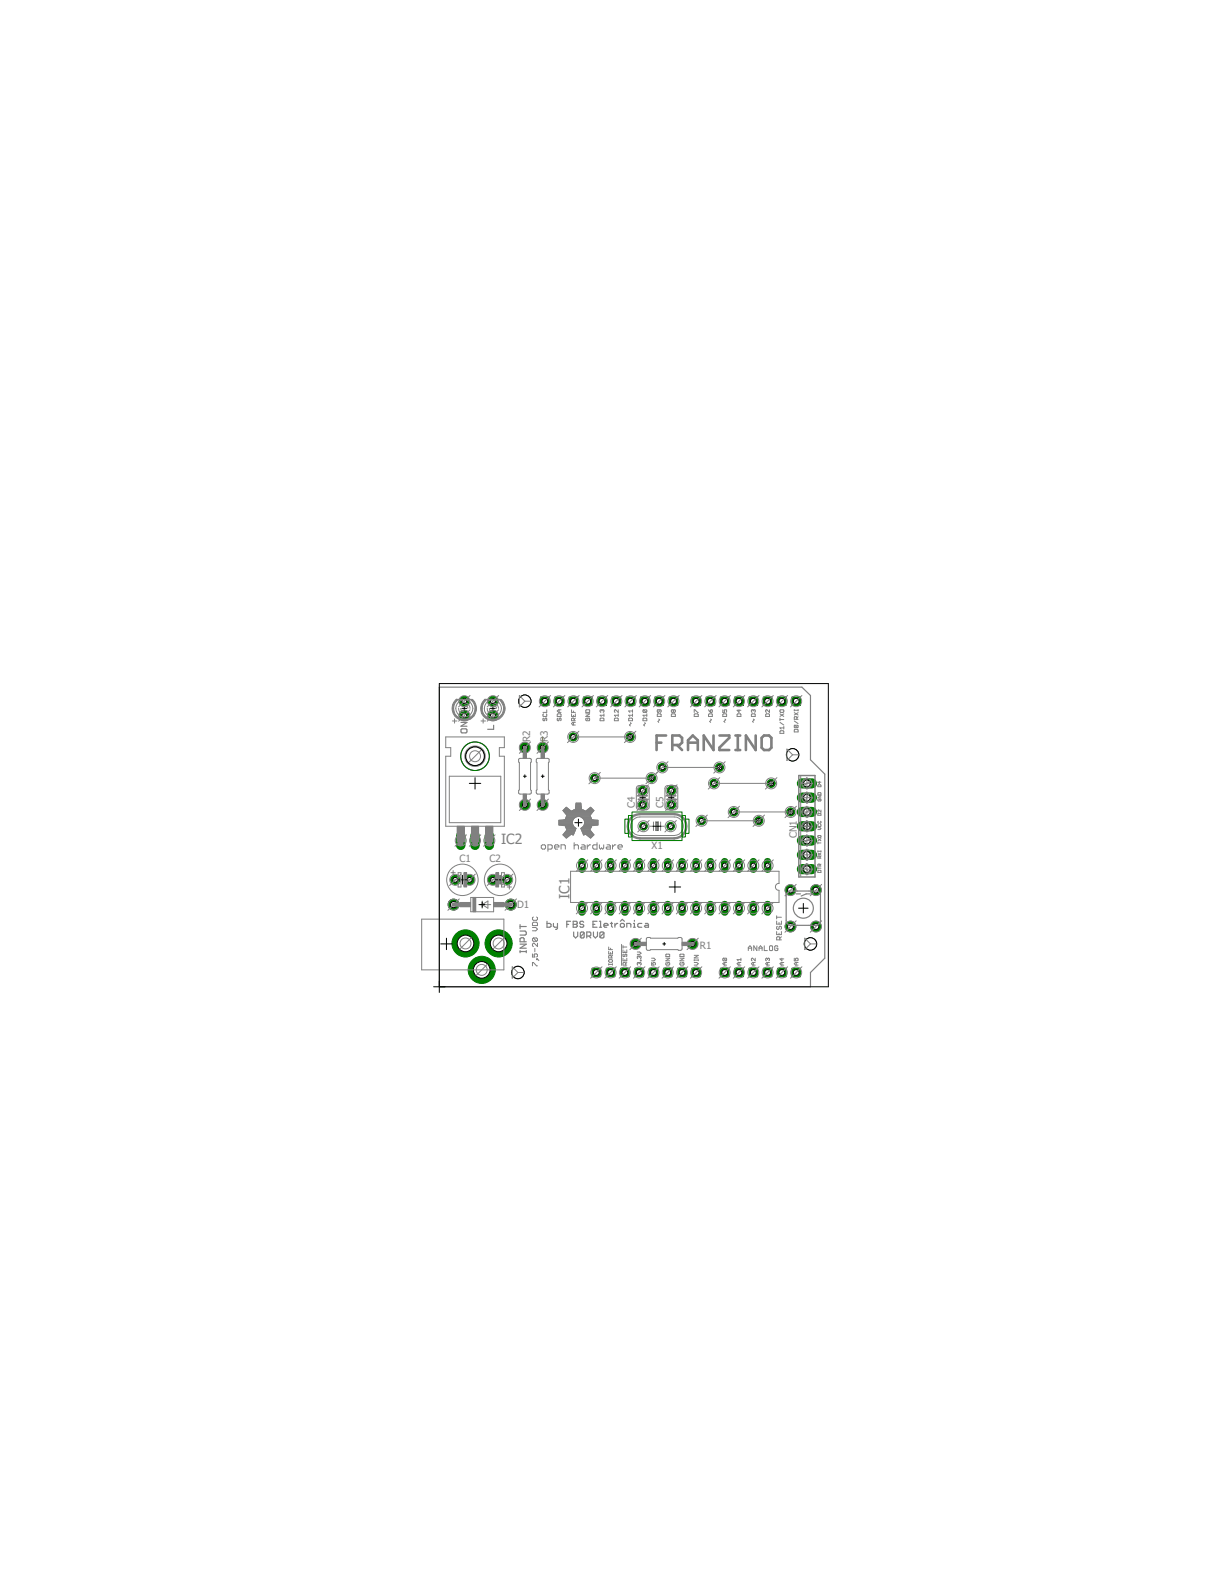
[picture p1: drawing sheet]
<svg xmlns="http://www.w3.org/2000/svg" width="216mm" height="279mm" viewBox="0 0 216 279" stroke-linecap="round" stroke-linejoin="round" font-family="sans-serif">
<defs><g id="words">
<g font-size="2.5" fill="#808080">
<text x="89" y="149.9">IC2</text>
<text x="101.2" y="159.8" transform="rotate(-90 101.2 159.8)">IC1</text>
</g>
<g font-size="1.8" fill="#808080">
<text x="94.2" y="131.9" transform="rotate(-90 94.2 131.9)">R2</text>
<text x="97.3" y="131.9" transform="rotate(-90 97.3 131.9)">R3</text>
<text x="112.8" y="143.6" transform="rotate(-90 112.8 143.6)">C4</text>
<text x="117.9" y="143.6" transform="rotate(-90 117.9 143.6)">C5</text>
<text x="141.6" y="149" transform="rotate(-90 141.6 149)">CN1</text>
<text x="81.7" y="153.2">C1</text>
<text x="87" y="153.1">C2</text>
<text x="115.8" y="150.8">X1</text>
<text x="91.9" y="161.4">D1</text>
<text x="124.4" y="168.7">R1</text>
</g>
</g></defs>
<path d="M74.8 108.6l72.4 67.8M147.2 108.6l-72.4 67.8" fill="none" stroke="#fff" stroke-width=".18"/>
<circle cx="84.4" cy="134.4" r="2.54" fill="none" stroke="#000080" stroke-width=".18"/>
<circle cx="83.4" cy="156.4" r=".87" fill="#008000"/>
<circle cx="83.4" cy="156.4" r=".87" fill="none" stroke="#008000" stroke-width=".18"/>
<circle cx="83.4" cy="156.4" r=".43" fill="#fff"/>
<circle cx="83.4" cy="156.4" r=".43" fill="none" stroke="#000" stroke-width=".18"/>
<circle cx="80.9" cy="156.4" r=".8" fill="#008000"/>
<circle cx="80.9" cy="156.4" r=".8" fill="none" stroke="#008000" stroke-width=".18"/>
<circle cx="80.9" cy="156.4" r=".43" fill="#fff"/>
<circle cx="80.9" cy="156.4" r=".43" fill="none" stroke="#000" stroke-width=".18"/>
<circle cx="87.6" cy="156.4" r=".87" fill="#008000"/>
<circle cx="87.6" cy="156.4" r=".87" fill="none" stroke="#008000" stroke-width=".18"/>
<circle cx="87.6" cy="156.4" r=".43" fill="#fff"/>
<circle cx="87.6" cy="156.4" r=".43" fill="none" stroke="#000" stroke-width=".18"/>
<circle cx="90.1" cy="156.4" r=".8" fill="#008000"/>
<circle cx="90.1" cy="156.4" r=".8" fill="none" stroke="#008000" stroke-width=".18"/>
<circle cx="90.1" cy="156.4" r=".43" fill="#fff"/>
<circle cx="90.1" cy="156.4" r=".43" fill="none" stroke="#000" stroke-width=".18"/>
<circle cx="114.2" cy="143" r=".78" fill="#008000"/>
<circle cx="114.2" cy="143" r=".78" fill="none" stroke="#008000" stroke-width=".18"/>
<circle cx="114.2" cy="143" r=".43" fill="#fff"/>
<circle cx="114.2" cy="143" r=".43" fill="none" stroke="#000" stroke-width=".18"/>
<circle cx="114.2" cy="140.5" r=".78" fill="#008000"/>
<circle cx="114.2" cy="140.5" r=".78" fill="none" stroke="#008000" stroke-width=".18"/>
<circle cx="114.2" cy="140.5" r=".43" fill="#fff"/>
<circle cx="114.2" cy="140.5" r=".43" fill="none" stroke="#000" stroke-width=".18"/>
<circle cx="119.3" cy="143" r=".78" fill="#008000"/>
<circle cx="119.3" cy="143" r=".78" fill="none" stroke="#008000" stroke-width=".18"/>
<circle cx="119.3" cy="143" r=".43" fill="#fff"/>
<circle cx="119.3" cy="143" r=".43" fill="none" stroke="#000" stroke-width=".18"/>
<circle cx="119.3" cy="140.5" r=".78" fill="#008000"/>
<circle cx="119.3" cy="140.5" r=".78" fill="none" stroke="#008000" stroke-width=".18"/>
<circle cx="119.3" cy="140.5" r=".43" fill="#fff"/>
<circle cx="119.3" cy="140.5" r=".43" fill="none" stroke="#000" stroke-width=".18"/>
<circle cx="90.8" cy="160.8" r=".98" fill="#008000"/>
<circle cx="90.8" cy="160.8" r=".98" fill="none" stroke="#008000" stroke-width=".18"/>
<circle cx="90.8" cy="160.8" r=".55" fill="#fff"/>
<circle cx="90.8" cy="160.8" r=".55" fill="none" stroke="#000" stroke-width=".18"/>
<circle cx="80.6" cy="160.8" r=".98" fill="#008000"/>
<circle cx="80.6" cy="160.8" r=".98" fill="none" stroke="#008000" stroke-width=".18"/>
<circle cx="80.6" cy="160.8" r=".55" fill="#fff"/>
<circle cx="80.6" cy="160.8" r=".55" fill="none" stroke="#000" stroke-width=".18"/>
<path d="M136.4 153.2v1.3" fill="none" stroke="#008000" stroke-width="1.4"/>
<circle cx="136.4" cy="153.8" r=".43" fill="#fff"/>
<circle cx="136.4" cy="153.8" r=".43" fill="none" stroke="#000" stroke-width=".18"/>
<path d="M133.9 153.2v1.3" fill="none" stroke="#008000" stroke-width="1.4"/>
<circle cx="133.9" cy="153.8" r=".43" fill="#fff"/>
<circle cx="133.9" cy="153.8" r=".43" fill="none" stroke="#000" stroke-width=".18"/>
<path d="M131.3 153.2v1.3" fill="none" stroke="#008000" stroke-width="1.4"/>
<circle cx="131.3" cy="153.8" r=".43" fill="#fff"/>
<circle cx="131.3" cy="153.8" r=".43" fill="none" stroke="#000" stroke-width=".18"/>
<path d="M128.8 153.2v1.3" fill="none" stroke="#008000" stroke-width="1.4"/>
<circle cx="128.8" cy="153.8" r=".43" fill="#fff"/>
<circle cx="128.8" cy="153.8" r=".43" fill="none" stroke="#000" stroke-width=".18"/>
<path d="M126.2 153.2v1.3" fill="none" stroke="#008000" stroke-width="1.4"/>
<circle cx="126.2" cy="153.8" r=".43" fill="#fff"/>
<circle cx="126.2" cy="153.8" r=".43" fill="none" stroke="#000" stroke-width=".18"/>
<path d="M123.7 153.2v1.3" fill="none" stroke="#008000" stroke-width="1.4"/>
<circle cx="123.7" cy="153.8" r=".43" fill="#fff"/>
<circle cx="123.7" cy="153.8" r=".43" fill="none" stroke="#000" stroke-width=".18"/>
<path d="M121.2 153.2v1.3" fill="none" stroke="#008000" stroke-width="1.4"/>
<circle cx="121.2" cy="153.8" r=".43" fill="#fff"/>
<circle cx="121.2" cy="153.8" r=".43" fill="none" stroke="#000" stroke-width=".18"/>
<path d="M118.7 153.2v1.3" fill="none" stroke="#008000" stroke-width="1.4"/>
<circle cx="118.7" cy="153.8" r=".43" fill="#fff"/>
<circle cx="118.7" cy="153.8" r=".43" fill="none" stroke="#000" stroke-width=".18"/>
<path d="M116.1 153.2v1.3" fill="none" stroke="#008000" stroke-width="1.4"/>
<circle cx="116.1" cy="153.8" r=".43" fill="#fff"/>
<circle cx="116.1" cy="153.8" r=".43" fill="none" stroke="#000" stroke-width=".18"/>
<path d="M113.6 153.2v1.3" fill="none" stroke="#008000" stroke-width="1.4"/>
<circle cx="113.6" cy="153.8" r=".43" fill="#fff"/>
<circle cx="113.6" cy="153.8" r=".43" fill="none" stroke="#000" stroke-width=".18"/>
<path d="M111 153.2v1.3" fill="none" stroke="#008000" stroke-width="1.4"/>
<circle cx="111" cy="153.8" r=".43" fill="#fff"/>
<circle cx="111" cy="153.8" r=".43" fill="none" stroke="#000" stroke-width=".18"/>
<path d="M108.5 153.2v1.3" fill="none" stroke="#008000" stroke-width="1.4"/>
<circle cx="108.5" cy="153.8" r=".43" fill="#fff"/>
<circle cx="108.5" cy="153.8" r=".43" fill="none" stroke="#000" stroke-width=".18"/>
<path d="M106 153.2v1.3" fill="none" stroke="#008000" stroke-width="1.4"/>
<circle cx="106" cy="153.8" r=".43" fill="#fff"/>
<circle cx="106" cy="153.8" r=".43" fill="none" stroke="#000" stroke-width=".18"/>
<path d="M103.4 153.2v1.3" fill="none" stroke="#008000" stroke-width="1.4"/>
<circle cx="103.4" cy="153.8" r=".43" fill="#fff"/>
<circle cx="103.4" cy="153.8" r=".43" fill="none" stroke="#000" stroke-width=".18"/>
<path d="M103.4 160.8v1.3" fill="none" stroke="#008000" stroke-width="1.4"/>
<circle cx="103.4" cy="161.4" r=".43" fill="#fff"/>
<circle cx="103.4" cy="161.4" r=".43" fill="none" stroke="#000" stroke-width=".18"/>
<path d="M106 160.8v1.3" fill="none" stroke="#008000" stroke-width="1.4"/>
<circle cx="106" cy="161.4" r=".43" fill="#fff"/>
<circle cx="106" cy="161.4" r=".43" fill="none" stroke="#000" stroke-width=".18"/>
<path d="M108.5 160.8v1.3" fill="none" stroke="#008000" stroke-width="1.4"/>
<circle cx="108.5" cy="161.4" r=".43" fill="#fff"/>
<circle cx="108.5" cy="161.4" r=".43" fill="none" stroke="#000" stroke-width=".18"/>
<path d="M111 160.8v1.3" fill="none" stroke="#008000" stroke-width="1.4"/>
<circle cx="111" cy="161.4" r=".43" fill="#fff"/>
<circle cx="111" cy="161.4" r=".43" fill="none" stroke="#000" stroke-width=".18"/>
<path d="M113.6 160.8v1.3" fill="none" stroke="#008000" stroke-width="1.4"/>
<circle cx="113.6" cy="161.4" r=".43" fill="#fff"/>
<circle cx="113.6" cy="161.4" r=".43" fill="none" stroke="#000" stroke-width=".18"/>
<path d="M116.1 160.8v1.3" fill="none" stroke="#008000" stroke-width="1.4"/>
<circle cx="116.1" cy="161.4" r=".43" fill="#fff"/>
<circle cx="116.1" cy="161.4" r=".43" fill="none" stroke="#000" stroke-width=".18"/>
<path d="M118.7 160.8v1.3" fill="none" stroke="#008000" stroke-width="1.4"/>
<circle cx="118.7" cy="161.4" r=".43" fill="#fff"/>
<circle cx="118.7" cy="161.4" r=".43" fill="none" stroke="#000" stroke-width=".18"/>
<path d="M121.2 160.8v1.3" fill="none" stroke="#008000" stroke-width="1.4"/>
<circle cx="121.2" cy="161.4" r=".43" fill="#fff"/>
<circle cx="121.2" cy="161.4" r=".43" fill="none" stroke="#000" stroke-width=".18"/>
<path d="M123.7 160.8v1.3" fill="none" stroke="#008000" stroke-width="1.4"/>
<circle cx="123.7" cy="161.4" r=".43" fill="#fff"/>
<circle cx="123.7" cy="161.4" r=".43" fill="none" stroke="#000" stroke-width=".18"/>
<path d="M126.2 160.8v1.3" fill="none" stroke="#008000" stroke-width="1.4"/>
<circle cx="126.2" cy="161.4" r=".43" fill="#fff"/>
<circle cx="126.2" cy="161.4" r=".43" fill="none" stroke="#000" stroke-width=".18"/>
<path d="M128.8 160.8v1.3" fill="none" stroke="#008000" stroke-width="1.4"/>
<circle cx="128.8" cy="161.4" r=".43" fill="#fff"/>
<circle cx="128.8" cy="161.4" r=".43" fill="none" stroke="#000" stroke-width=".18"/>
<path d="M131.3 160.8v1.3" fill="none" stroke="#008000" stroke-width="1.4"/>
<circle cx="131.3" cy="161.4" r=".43" fill="#fff"/>
<circle cx="131.3" cy="161.4" r=".43" fill="none" stroke="#000" stroke-width=".18"/>
<path d="M133.9 160.8v1.3" fill="none" stroke="#008000" stroke-width="1.4"/>
<circle cx="133.9" cy="161.4" r=".43" fill="#fff"/>
<circle cx="133.9" cy="161.4" r=".43" fill="none" stroke="#000" stroke-width=".18"/>
<path d="M136.4 160.8v1.3" fill="none" stroke="#008000" stroke-width="1.4"/>
<circle cx="136.4" cy="161.4" r=".43" fill="#fff"/>
<circle cx="136.4" cy="161.4" r=".43" fill="none" stroke="#000" stroke-width=".18"/>
<path d="M81.9 148.5v1.7" fill="none" stroke="#008000" stroke-width="1.7"/>
<circle cx="81.9" cy="149.4" r=".55" fill="#fff"/>
<circle cx="81.9" cy="149.4" r=".55" fill="none" stroke="#000" stroke-width=".18"/>
<path d="M84.4 148.5v1.7" fill="none" stroke="#008000" stroke-width="1.7"/>
<circle cx="84.4" cy="149.4" r=".55" fill="#fff"/>
<circle cx="84.4" cy="149.4" r=".55" fill="none" stroke="#000" stroke-width=".18"/>
<path d="M87 148.5v1.7" fill="none" stroke="#008000" stroke-width="1.7"/>
<circle cx="87" cy="149.4" r=".55" fill="#fff"/>
<circle cx="87" cy="149.4" r=".55" fill="none" stroke="#000" stroke-width=".18"/>
<path d="M105.2 172.1h1.5v1.5h-1.5z" fill-rule="evenodd" fill="#008000"/>
<path d="M105.2 172.1h1.5v1.5h-1.5z" fill="none" stroke="#008000" stroke-width=".18"/>
<circle cx="106" cy="172.8" r=".51" fill="#fff"/>
<circle cx="106" cy="172.8" r=".51" fill="none" stroke="#000" stroke-width=".18"/>
<path d="M107.7 172.1h1.6v1.5h-1.6z" fill-rule="evenodd" fill="#008000"/>
<path d="M107.7 172.1h1.6v1.5h-1.6z" fill="none" stroke="#008000" stroke-width=".18"/>
<circle cx="108.5" cy="172.8" r=".51" fill="#fff"/>
<circle cx="108.5" cy="172.8" r=".51" fill="none" stroke="#000" stroke-width=".18"/>
<path d="M110.3 172.1h1.5v1.5h-1.5z" fill-rule="evenodd" fill="#008000"/>
<path d="M110.3 172.1h1.5v1.5h-1.5z" fill="none" stroke="#008000" stroke-width=".18"/>
<circle cx="111" cy="172.8" r=".51" fill="#fff"/>
<circle cx="111" cy="172.8" r=".51" fill="none" stroke="#000" stroke-width=".18"/>
<path d="M112.8 172.1h1.5v1.5h-1.5z" fill-rule="evenodd" fill="#008000"/>
<path d="M112.8 172.1h1.5v1.5h-1.5z" fill="none" stroke="#008000" stroke-width=".18"/>
<circle cx="113.6" cy="172.8" r=".51" fill="#fff"/>
<circle cx="113.6" cy="172.8" r=".51" fill="none" stroke="#000" stroke-width=".18"/>
<path d="M115.4 172.1h1.5v1.5h-1.5z" fill-rule="evenodd" fill="#008000"/>
<path d="M115.4 172.1h1.5v1.5h-1.5z" fill="none" stroke="#008000" stroke-width=".18"/>
<circle cx="116.1" cy="172.8" r=".51" fill="#fff"/>
<circle cx="116.1" cy="172.8" r=".51" fill="none" stroke="#000" stroke-width=".18"/>
<path d="M117.9 172.1h1.5v1.5h-1.5z" fill-rule="evenodd" fill="#008000"/>
<path d="M117.9 172.1h1.5v1.5h-1.5z" fill="none" stroke="#008000" stroke-width=".18"/>
<circle cx="118.7" cy="172.8" r=".51" fill="#fff"/>
<circle cx="118.7" cy="172.8" r=".51" fill="none" stroke="#000" stroke-width=".18"/>
<path d="M120.4 172.1h1.6v1.5h-1.6z" fill-rule="evenodd" fill="#008000"/>
<path d="M120.4 172.1h1.6v1.5h-1.6z" fill="none" stroke="#008000" stroke-width=".18"/>
<circle cx="121.2" cy="172.8" r=".51" fill="#fff"/>
<circle cx="121.2" cy="172.8" r=".51" fill="none" stroke="#000" stroke-width=".18"/>
<path d="M122.9 172.1h1.6v1.5h-1.6z" fill-rule="evenodd" fill="#008000"/>
<path d="M122.9 172.1h1.6v1.5h-1.6z" fill="none" stroke="#008000" stroke-width=".18"/>
<circle cx="123.7" cy="172.8" r=".51" fill="#fff"/>
<circle cx="123.7" cy="172.8" r=".51" fill="none" stroke="#000" stroke-width=".18"/>
<path d="M128 172.1h1.5v1.5h-1.5z" fill-rule="evenodd" fill="#008000"/>
<path d="M128 172.1h1.5v1.5h-1.5z" fill="none" stroke="#008000" stroke-width=".18"/>
<circle cx="128.8" cy="172.8" r=".51" fill="#fff"/>
<circle cx="128.8" cy="172.8" r=".51" fill="none" stroke="#000" stroke-width=".18"/>
<path d="M130.6 172.1h1.5v1.5h-1.5z" fill-rule="evenodd" fill="#008000"/>
<path d="M130.6 172.1h1.5v1.5h-1.5z" fill="none" stroke="#008000" stroke-width=".18"/>
<circle cx="131.3" cy="172.8" r=".51" fill="#fff"/>
<circle cx="131.3" cy="172.8" r=".51" fill="none" stroke="#000" stroke-width=".18"/>
<path d="M133.1 172.1h1.5v1.5h-1.5z" fill-rule="evenodd" fill="#008000"/>
<path d="M133.1 172.1h1.5v1.5h-1.5z" fill="none" stroke="#008000" stroke-width=".18"/>
<circle cx="133.9" cy="172.8" r=".51" fill="#fff"/>
<circle cx="133.9" cy="172.8" r=".51" fill="none" stroke="#000" stroke-width=".18"/>
<path d="M135.6 172.1h1.6v1.5h-1.6z" fill-rule="evenodd" fill="#008000"/>
<path d="M135.6 172.1h1.6v1.5h-1.6z" fill="none" stroke="#008000" stroke-width=".18"/>
<circle cx="136.4" cy="172.8" r=".51" fill="#fff"/>
<circle cx="136.4" cy="172.8" r=".51" fill="none" stroke="#000" stroke-width=".18"/>
<path d="M138.2 172.1h1.5v1.5h-1.5z" fill-rule="evenodd" fill="#008000"/>
<path d="M138.2 172.1h1.5v1.5h-1.5z" fill="none" stroke="#008000" stroke-width=".18"/>
<circle cx="138.9" cy="172.8" r=".51" fill="#fff"/>
<circle cx="138.9" cy="172.8" r=".51" fill="none" stroke="#000" stroke-width=".18"/>
<path d="M140.7 172.1h1.5v1.5h-1.5z" fill-rule="evenodd" fill="#008000"/>
<path d="M140.7 172.1h1.5v1.5h-1.5z" fill="none" stroke="#008000" stroke-width=".18"/>
<circle cx="141.5" cy="172.8" r=".51" fill="#fff"/>
<circle cx="141.5" cy="172.8" r=".51" fill="none" stroke="#000" stroke-width=".18"/>
<path d="M140.7 123.9h1.5v1.5h-1.5z" fill-rule="evenodd" fill="#008000"/>
<path d="M140.7 123.9h1.5v1.5h-1.5z" fill="none" stroke="#008000" stroke-width=".18"/>
<circle cx="141.5" cy="124.6" r=".51" fill="#fff"/>
<circle cx="141.5" cy="124.6" r=".51" fill="none" stroke="#000" stroke-width=".18"/>
<path d="M138.2 123.9h1.5v1.5h-1.5z" fill-rule="evenodd" fill="#008000"/>
<path d="M138.2 123.9h1.5v1.5h-1.5z" fill="none" stroke="#008000" stroke-width=".18"/>
<circle cx="138.9" cy="124.6" r=".51" fill="#fff"/>
<circle cx="138.9" cy="124.6" r=".51" fill="none" stroke="#000" stroke-width=".18"/>
<path d="M135.6 123.9h1.6v1.5h-1.6z" fill-rule="evenodd" fill="#008000"/>
<path d="M135.6 123.9h1.6v1.5h-1.6z" fill="none" stroke="#008000" stroke-width=".18"/>
<circle cx="136.4" cy="124.6" r=".51" fill="#fff"/>
<circle cx="136.4" cy="124.6" r=".51" fill="none" stroke="#000" stroke-width=".18"/>
<path d="M133.1 123.9h1.5v1.5h-1.5z" fill-rule="evenodd" fill="#008000"/>
<path d="M133.1 123.9h1.5v1.5h-1.5z" fill="none" stroke="#008000" stroke-width=".18"/>
<circle cx="133.9" cy="124.6" r=".51" fill="#fff"/>
<circle cx="133.9" cy="124.6" r=".51" fill="none" stroke="#000" stroke-width=".18"/>
<path d="M130.6 123.9h1.5v1.5h-1.5z" fill-rule="evenodd" fill="#008000"/>
<path d="M130.6 123.9h1.5v1.5h-1.5z" fill="none" stroke="#008000" stroke-width=".18"/>
<circle cx="131.3" cy="124.6" r=".51" fill="#fff"/>
<circle cx="131.3" cy="124.6" r=".51" fill="none" stroke="#000" stroke-width=".18"/>
<path d="M128 123.9h1.5v1.5h-1.5z" fill-rule="evenodd" fill="#008000"/>
<path d="M128 123.9h1.5v1.5h-1.5z" fill="none" stroke="#008000" stroke-width=".18"/>
<circle cx="128.8" cy="124.6" r=".51" fill="#fff"/>
<circle cx="128.8" cy="124.6" r=".51" fill="none" stroke="#000" stroke-width=".18"/>
<path d="M125.5 123.9h1.5v1.5h-1.5z" fill-rule="evenodd" fill="#008000"/>
<path d="M125.5 123.9h1.5v1.5h-1.5z" fill="none" stroke="#008000" stroke-width=".18"/>
<circle cx="126.2" cy="124.6" r=".51" fill="#fff"/>
<circle cx="126.2" cy="124.6" r=".51" fill="none" stroke="#000" stroke-width=".18"/>
<path d="M122.9 123.9h1.6v1.5h-1.6z" fill-rule="evenodd" fill="#008000"/>
<path d="M122.9 123.9h1.6v1.5h-1.6z" fill="none" stroke="#008000" stroke-width=".18"/>
<circle cx="123.7" cy="124.6" r=".51" fill="#fff"/>
<circle cx="123.7" cy="124.6" r=".51" fill="none" stroke="#000" stroke-width=".18"/>
<path d="M118.9 123.9h1.5v1.5h-1.5z" fill-rule="evenodd" fill="#008000"/>
<path d="M118.9 123.9h1.5v1.5h-1.5z" fill="none" stroke="#008000" stroke-width=".18"/>
<circle cx="119.7" cy="124.6" r=".51" fill="#fff"/>
<circle cx="119.7" cy="124.6" r=".51" fill="none" stroke="#000" stroke-width=".18"/>
<path d="M116.4 123.9h1.5v1.5h-1.5z" fill-rule="evenodd" fill="#008000"/>
<path d="M116.4 123.9h1.5v1.5h-1.5z" fill="none" stroke="#008000" stroke-width=".18"/>
<circle cx="117.1" cy="124.6" r=".51" fill="#fff"/>
<circle cx="117.1" cy="124.6" r=".51" fill="none" stroke="#000" stroke-width=".18"/>
<path d="M113.8 123.9h1.6v1.5h-1.6z" fill-rule="evenodd" fill="#008000"/>
<path d="M113.8 123.9h1.6v1.5h-1.6z" fill="none" stroke="#008000" stroke-width=".18"/>
<circle cx="114.6" cy="124.6" r=".51" fill="#fff"/>
<circle cx="114.6" cy="124.6" r=".51" fill="none" stroke="#000" stroke-width=".18"/>
<path d="M111.3 123.9h1.5v1.5h-1.5z" fill-rule="evenodd" fill="#008000"/>
<path d="M111.3 123.9h1.5v1.5h-1.5z" fill="none" stroke="#008000" stroke-width=".18"/>
<circle cx="112.1" cy="124.6" r=".51" fill="#fff"/>
<circle cx="112.1" cy="124.6" r=".51" fill="none" stroke="#000" stroke-width=".18"/>
<path d="M108.8 123.9h1.5v1.5h-1.5z" fill-rule="evenodd" fill="#008000"/>
<path d="M108.8 123.9h1.5v1.5h-1.5z" fill="none" stroke="#008000" stroke-width=".18"/>
<circle cx="109.5" cy="124.6" r=".51" fill="#fff"/>
<circle cx="109.5" cy="124.6" r=".51" fill="none" stroke="#000" stroke-width=".18"/>
<path d="M106.2 123.9h1.5v1.5h-1.5z" fill-rule="evenodd" fill="#008000"/>
<path d="M106.2 123.9h1.5v1.5h-1.5z" fill="none" stroke="#008000" stroke-width=".18"/>
<circle cx="107" cy="124.6" r=".51" fill="#fff"/>
<circle cx="107" cy="124.6" r=".51" fill="none" stroke="#000" stroke-width=".18"/>
<path d="M103.7 123.9h1.5v1.5h-1.5z" fill-rule="evenodd" fill="#008000"/>
<path d="M103.7 123.9h1.5v1.5h-1.5z" fill="none" stroke="#008000" stroke-width=".18"/>
<circle cx="104.4" cy="124.6" r=".51" fill="#fff"/>
<circle cx="104.4" cy="124.6" r=".51" fill="none" stroke="#000" stroke-width=".18"/>
<path d="M101.1 123.9h1.6v1.5h-1.6z" fill-rule="evenodd" fill="#008000"/>
<path d="M101.1 123.9h1.6v1.5h-1.6z" fill="none" stroke="#008000" stroke-width=".18"/>
<circle cx="101.9" cy="124.6" r=".51" fill="#fff"/>
<circle cx="101.9" cy="124.6" r=".51" fill="none" stroke="#000" stroke-width=".18"/>
<path d="M98.6 123.9h1.5v1.5h-1.5z" fill-rule="evenodd" fill="#008000"/>
<path d="M98.6 123.9h1.5v1.5h-1.5z" fill="none" stroke="#008000" stroke-width=".18"/>
<circle cx="99.4" cy="124.6" r=".51" fill="#fff"/>
<circle cx="99.4" cy="124.6" r=".51" fill="none" stroke="#000" stroke-width=".18"/>
<path d="M96.1 123.9h1.5v1.5h-1.5z" fill-rule="evenodd" fill="#008000"/>
<path d="M96.1 123.9h1.5v1.5h-1.5z" fill="none" stroke="#008000" stroke-width=".18"/>
<circle cx="96.8" cy="124.6" r=".51" fill="#fff"/>
<circle cx="96.8" cy="124.6" r=".51" fill="none" stroke="#000" stroke-width=".18"/>
<circle cx="82.5" cy="127.2" r=".91" fill="#008000"/>
<circle cx="82.5" cy="127.2" r=".91" fill="none" stroke="#008000" stroke-width=".18"/>
<circle cx="82.5" cy="127.2" r=".43" fill="#fff"/>
<circle cx="82.5" cy="127.2" r=".43" fill="none" stroke="#000" stroke-width=".18"/>
<circle cx="82.5" cy="124.6" r=".91" fill="#008000"/>
<circle cx="82.5" cy="124.6" r=".91" fill="none" stroke="#008000" stroke-width=".18"/>
<circle cx="82.5" cy="124.6" r=".43" fill="#fff"/>
<circle cx="82.5" cy="124.6" r=".43" fill="none" stroke="#000" stroke-width=".18"/>
<circle cx="114.3" cy="146.9" r=".68" fill="#008000"/>
<circle cx="114.3" cy="146.9" r=".68" fill="none" stroke="#008000" stroke-width=".18"/>
<circle cx="114.3" cy="146.9" r=".43" fill="#fff"/>
<circle cx="114.3" cy="146.9" r=".43" fill="none" stroke="#000" stroke-width=".18"/>
<circle cx="119.2" cy="146.9" r=".68" fill="#008000"/>
<circle cx="119.2" cy="146.9" r=".68" fill="none" stroke="#008000" stroke-width=".18"/>
<circle cx="119.2" cy="146.9" r=".43" fill="#fff"/>
<circle cx="119.2" cy="146.9" r=".43" fill="none" stroke="#000" stroke-width=".18"/>
<circle cx="123.1" cy="167.8" r=".91" fill="#008000"/>
<circle cx="123.1" cy="167.8" r=".91" fill="none" stroke="#008000" stroke-width=".18"/>
<circle cx="123.1" cy="167.8" r=".43" fill="#fff"/>
<circle cx="123.1" cy="167.8" r=".43" fill="none" stroke="#000" stroke-width=".18"/>
<circle cx="112.9" cy="167.8" r=".91" fill="#008000"/>
<circle cx="112.9" cy="167.8" r=".91" fill="none" stroke="#008000" stroke-width=".18"/>
<circle cx="112.9" cy="167.8" r=".43" fill="#fff"/>
<circle cx="112.9" cy="167.8" r=".43" fill="none" stroke="#000" stroke-width=".18"/>
<circle cx="93.3" cy="132.9" r=".91" fill="#008000"/>
<circle cx="93.3" cy="132.9" r=".91" fill="none" stroke="#008000" stroke-width=".18"/>
<circle cx="93.3" cy="132.9" r=".43" fill="#fff"/>
<circle cx="93.3" cy="132.9" r=".43" fill="none" stroke="#000" stroke-width=".18"/>
<circle cx="93.3" cy="143" r=".91" fill="#008000"/>
<circle cx="93.3" cy="143" r=".91" fill="none" stroke="#008000" stroke-width=".18"/>
<circle cx="93.3" cy="143" r=".43" fill="#fff"/>
<circle cx="93.3" cy="143" r=".43" fill="none" stroke="#000" stroke-width=".18"/>
<circle cx="145" cy="158.2" r=".93" fill="#008000"/>
<circle cx="145" cy="158.2" r=".93" fill="none" stroke="#008000" stroke-width=".18"/>
<circle cx="145" cy="158.2" r=".51" fill="#fff"/>
<circle cx="145" cy="158.2" r=".51" fill="none" stroke="#000" stroke-width=".18"/>
<circle cx="145" cy="164.7" r=".93" fill="#008000"/>
<circle cx="145" cy="164.7" r=".93" fill="none" stroke="#008000" stroke-width=".18"/>
<circle cx="145" cy="164.7" r=".51" fill="#fff"/>
<circle cx="145" cy="164.7" r=".51" fill="none" stroke="#000" stroke-width=".18"/>
<circle cx="140.5" cy="158.2" r=".93" fill="#008000"/>
<circle cx="140.5" cy="158.2" r=".93" fill="none" stroke="#008000" stroke-width=".18"/>
<circle cx="140.5" cy="158.2" r=".51" fill="#fff"/>
<circle cx="140.5" cy="158.2" r=".51" fill="none" stroke="#000" stroke-width=".18"/>
<circle cx="140.5" cy="164.7" r=".93" fill="#008000"/>
<circle cx="140.5" cy="164.7" r=".93" fill="none" stroke="#008000" stroke-width=".18"/>
<circle cx="140.5" cy="164.7" r=".51" fill="#fff"/>
<circle cx="140.5" cy="164.7" r=".51" fill="none" stroke="#000" stroke-width=".18"/>
<circle cx="85.6" cy="172.4" r="2.41" fill="#008000"/>
<circle cx="85.6" cy="172.4" r="2.41" fill="none" stroke="#008000" stroke-width=".18"/>
<circle cx="85.6" cy="172.4" r="1.48" fill="#fff"/>
<circle cx="85.6" cy="172.4" r="1.48" fill="none" stroke="#000" stroke-width=".18"/>
<circle cx="88.6" cy="167.7" r="2.41" fill="#008000"/>
<circle cx="88.6" cy="167.7" r="2.41" fill="none" stroke="#008000" stroke-width=".18"/>
<circle cx="88.6" cy="167.7" r="1.48" fill="#fff"/>
<circle cx="88.6" cy="167.7" r="1.48" fill="none" stroke="#000" stroke-width=".18"/>
<circle cx="82.7" cy="167.7" r="2.41" fill="#008000"/>
<circle cx="82.7" cy="167.7" r="2.41" fill="none" stroke="#008000" stroke-width=".18"/>
<circle cx="82.7" cy="167.7" r="1.48" fill="#fff"/>
<circle cx="82.7" cy="167.7" r="1.48" fill="none" stroke="#000" stroke-width=".18"/>
<circle cx="87.6" cy="127.2" r=".91" fill="#008000"/>
<circle cx="87.6" cy="127.2" r=".91" fill="none" stroke="#008000" stroke-width=".18"/>
<circle cx="87.6" cy="127.2" r=".43" fill="#fff"/>
<circle cx="87.6" cy="127.2" r=".43" fill="none" stroke="#000" stroke-width=".18"/>
<circle cx="87.6" cy="124.6" r=".91" fill="#008000"/>
<circle cx="87.6" cy="124.6" r=".91" fill="none" stroke="#008000" stroke-width=".18"/>
<circle cx="87.6" cy="124.6" r=".43" fill="#fff"/>
<circle cx="87.6" cy="124.6" r=".43" fill="none" stroke="#000" stroke-width=".18"/>
<circle cx="96.4" cy="132.9" r=".91" fill="#008000"/>
<circle cx="96.4" cy="132.9" r=".91" fill="none" stroke="#008000" stroke-width=".18"/>
<circle cx="96.4" cy="132.9" r=".43" fill="#fff"/>
<circle cx="96.4" cy="132.9" r=".43" fill="none" stroke="#000" stroke-width=".18"/>
<circle cx="96.4" cy="143" r=".91" fill="#008000"/>
<circle cx="96.4" cy="143" r=".91" fill="none" stroke="#008000" stroke-width=".18"/>
<circle cx="96.4" cy="143" r=".43" fill="#fff"/>
<circle cx="96.4" cy="143" r=".43" fill="none" stroke="#000" stroke-width=".18"/>
<path d="M142.5 154.5h1.8" fill="none" stroke="#008000" stroke-width="1.8"/>
<circle cx="143.4" cy="154.5" r=".6" fill="#fff"/>
<circle cx="143.4" cy="154.5" r=".6" fill="none" stroke="#000" stroke-width=".18"/>
<path d="M142.5 151.9h1.8" fill="none" stroke="#008000" stroke-width="1.8"/>
<circle cx="143.4" cy="151.9" r=".6" fill="#fff"/>
<circle cx="143.4" cy="151.9" r=".6" fill="none" stroke="#000" stroke-width=".18"/>
<path d="M142.5 149.4h1.8" fill="none" stroke="#008000" stroke-width="1.8"/>
<circle cx="143.4" cy="149.4" r=".6" fill="#fff"/>
<circle cx="143.4" cy="149.4" r=".6" fill="none" stroke="#000" stroke-width=".18"/>
<path d="M142.5 146.9h1.8" fill="none" stroke="#008000" stroke-width="1.8"/>
<circle cx="143.4" cy="146.9" r=".6" fill="#fff"/>
<circle cx="143.4" cy="146.9" r=".6" fill="none" stroke="#000" stroke-width=".18"/>
<path d="M142.5 144.3h1.8" fill="none" stroke="#008000" stroke-width="1.8"/>
<circle cx="143.4" cy="144.3" r=".6" fill="#fff"/>
<circle cx="143.4" cy="144.3" r=".6" fill="none" stroke="#000" stroke-width=".18"/>
<path d="M142.5 141.8h1.8" fill="none" stroke="#008000" stroke-width="1.8"/>
<circle cx="143.4" cy="141.8" r=".6" fill="#fff"/>
<circle cx="143.4" cy="141.8" r=".6" fill="none" stroke="#000" stroke-width=".18"/>
<path d="M142.5 139.2h1.8" fill="none" stroke="#008000" stroke-width="1.8"/>
<circle cx="143.4" cy="139.2" r=".6" fill="#fff"/>
<circle cx="143.4" cy="139.2" r=".6" fill="none" stroke="#000" stroke-width=".18"/>
<circle cx="134.8" cy="145.9" r=".72" fill="#008000"/>
<circle cx="134.8" cy="145.9" r=".72" fill="none" stroke="#008000" stroke-width=".18"/>
<circle cx="134.8" cy="145.9" r=".43" fill="#fff"/>
<circle cx="134.8" cy="145.9" r=".43" fill="none" stroke="#000" stroke-width=".18"/>
<circle cx="124.7" cy="145.9" r=".72" fill="#008000"/>
<circle cx="124.7" cy="145.9" r=".72" fill="none" stroke="#008000" stroke-width=".18"/>
<circle cx="124.7" cy="145.9" r=".43" fill="#fff"/>
<circle cx="124.7" cy="145.9" r=".43" fill="none" stroke="#000" stroke-width=".18"/>
<circle cx="140.5" cy="144.3" r=".72" fill="#008000"/>
<circle cx="140.5" cy="144.3" r=".72" fill="none" stroke="#008000" stroke-width=".18"/>
<circle cx="140.5" cy="144.3" r=".43" fill="#fff"/>
<circle cx="140.5" cy="144.3" r=".43" fill="none" stroke="#000" stroke-width=".18"/>
<circle cx="130.4" cy="144.3" r=".72" fill="#008000"/>
<circle cx="130.4" cy="144.3" r=".72" fill="none" stroke="#008000" stroke-width=".18"/>
<circle cx="130.4" cy="144.3" r=".43" fill="#fff"/>
<circle cx="130.4" cy="144.3" r=".43" fill="none" stroke="#000" stroke-width=".18"/>
<circle cx="137" cy="139.2" r=".72" fill="#008000"/>
<circle cx="137" cy="139.2" r=".72" fill="none" stroke="#008000" stroke-width=".18"/>
<circle cx="137" cy="139.2" r=".43" fill="#fff"/>
<circle cx="137" cy="139.2" r=".43" fill="none" stroke="#000" stroke-width=".18"/>
<circle cx="126.9" cy="139.2" r=".72" fill="#008000"/>
<circle cx="126.9" cy="139.2" r=".72" fill="none" stroke="#008000" stroke-width=".18"/>
<circle cx="126.9" cy="139.2" r=".43" fill="#fff"/>
<circle cx="126.9" cy="139.2" r=".43" fill="none" stroke="#000" stroke-width=".18"/>
<circle cx="127.9" cy="136.4" r=".72" fill="#008000"/>
<circle cx="127.9" cy="136.4" r=".72" fill="none" stroke="#008000" stroke-width=".18"/>
<circle cx="127.8" cy="136.4" r=".43" fill="#fff"/>
<circle cx="127.8" cy="136.4" r=".43" fill="none" stroke="#000" stroke-width=".18"/>
<circle cx="117.7" cy="136.4" r=".72" fill="#008000"/>
<circle cx="117.7" cy="136.4" r=".72" fill="none" stroke="#008000" stroke-width=".18"/>
<circle cx="117.7" cy="136.4" r=".43" fill="#fff"/>
<circle cx="117.7" cy="136.4" r=".43" fill="none" stroke="#000" stroke-width=".18"/>
<circle cx="115.8" cy="138.3" r=".72" fill="#008000"/>
<circle cx="115.8" cy="138.3" r=".72" fill="none" stroke="#008000" stroke-width=".18"/>
<circle cx="115.8" cy="138.3" r=".43" fill="#fff"/>
<circle cx="115.8" cy="138.3" r=".43" fill="none" stroke="#000" stroke-width=".18"/>
<circle cx="105.7" cy="138.3" r=".72" fill="#008000"/>
<circle cx="105.7" cy="138.3" r=".72" fill="none" stroke="#008000" stroke-width=".18"/>
<circle cx="105.7" cy="138.3" r=".43" fill="#fff"/>
<circle cx="105.7" cy="138.3" r=".43" fill="none" stroke="#000" stroke-width=".18"/>
<circle cx="112" cy="131" r=".72" fill="#008000"/>
<circle cx="112" cy="131" r=".72" fill="none" stroke="#008000" stroke-width=".18"/>
<circle cx="112" cy="131" r=".43" fill="#fff"/>
<circle cx="112" cy="131" r=".43" fill="none" stroke="#000" stroke-width=".18"/>
<circle cx="101.9" cy="131" r=".72" fill="#008000"/>
<circle cx="101.9" cy="131" r=".72" fill="none" stroke="#008000" stroke-width=".18"/>
<circle cx="101.8" cy="131" r=".43" fill="#fff"/>
<circle cx="101.8" cy="131" r=".43" fill="none" stroke="#000" stroke-width=".18"/>
<g fill="none" stroke="#808080" stroke-width=".18">
<path d="M113.2 139.8l.4-.2h1.3l.3 .2 .2 .3-.1 3.5-.4 .3h-1.3a.5 .5 0 0 1-.5-.5v-3.3zM118.3 139.8l.4-.2h1.2l.4 .2 .1 .3v3.5l-.5 .3h-1.2a.5 .5 0 0 1-.5-.5v-3.3zM80.1 155.1h.8M80.5 154.7v.8M83.7 159.5h4v2.6h-4zM90.1 157.6h.8M90.5 157.3v.7M85 160.8h2.2M85.7 160.8l1-.7v1.3zM85.7 160.1v1.3"/>
<circle cx="82.2" cy="156.4" r="2.79"/>
<circle cx="88.9" cy="156.4" r="2.79"/>
</g>
<path d="M113.5 142.1h1.5M113.5 141.4h1.5M118.5 142.1h1.6M118.5 141.4h1.6" fill="none" stroke="#808080" stroke-width=".34"/>
<path d="M84 159.5h.5v2.6h-.5z" fill-rule="evenodd" fill="#808080"/>
<path d="M84 159.5h.5v2.6h-.5z" fill="none" stroke="#808080" stroke-width=".18"/>
<path d="M87.7 160.4h1.9v.8h-1.9z" fill-rule="evenodd" fill="#808080"/>
<path d="M87.7 160.4h1.9v.8h-1.9z" fill="none" stroke="#808080" stroke-width=".18"/>
<path d="M81.7 160.4h1.9v.8h-1.9z" fill-rule="evenodd" fill="#808080"/>
<g fill="none" stroke="#808080" stroke-width=".18">
<path d="M79.2 131h10.4v1.9h-.9v1.5h.9v12.5h-10.4v-12.5h.9v-1.5h-.9zM79.8 138h9.2v8.2h-9.2zM101.4 154.9h37v2.1a.62 .62 0 0 0-.6 .6 .62 .62 0 0 0 .6 .6v2.2h-37zM81.7 160.4h1.9v.8h-1.9z"/>
<circle cx="84.4" cy="134.4" r="1.82"/>
</g>
<path d="M86.6 149.6h.7v.6h-.7z" fill-rule="evenodd" fill="#808080"/>
<path d="M86.6 149.6h.7v.6h-.7z" fill="none" stroke="#808080" stroke-width=".18"/>
<path d="M84 149.6h.8v.6h-.8z" fill-rule="evenodd" fill="#808080"/>
<path d="M84 149.6h.8v.6h-.8z" fill="none" stroke="#808080" stroke-width=".18"/>
<path d="M81.5 149.6h.8v.6h-.8z" fill-rule="evenodd" fill="#808080"/>
<path d="M81.5 149.6h.8v.6h-.8z" fill="none" stroke="#808080" stroke-width=".18"/>
<path d="M81.2 146.9h1.3v2.7h-1.3z" fill-rule="evenodd" fill="#808080"/>
<path d="M81.2 146.9h1.3v2.7h-1.3z" fill="none" stroke="#808080" stroke-width=".18"/>
<path d="M83.8 146.9h1.2v2.7h-1.2z" fill-rule="evenodd" fill="#808080"/>
<path d="M83.8 146.9h1.2v2.7h-1.2z" fill="none" stroke="#808080" stroke-width=".18"/>
<path d="M86.3 146.9h1.3v2.7h-1.3z" fill-rule="evenodd" fill="#808080"/>
<path d="M81.6 124.7a1.54 1.54 0 0 0 0 2.4M83.4 124.7a1.52 1.52 0 0 1 0 2.4M86.3 146.9h1.3v2.7h-1.3z" fill="none" stroke="#808080" stroke-width=".18"/>
<path d="M80.9 124.4l.2-.2 .2 .3-.4 .4-.3 1h-.3a1.88 1.88 0 0 1 .6-1.5z" fill-rule="evenodd" fill="#808080"/>
<path d="M80.9 124.4l.2-.2 .2 .3-.4 .4-.3 1h-.3a1.88 1.88 0 0 1 .6-1.5z" fill="none" stroke="#808080" stroke-width=".18"/>
<path d="M80.3 125.9h.3a1.75 1.75 0 0 0 1 1.7l-.1 .2a1.95 1.95 0 0 1-1.2-1.9z" fill-rule="evenodd" fill="#808080"/>
<path d="M80.3 125.9h.3a1.75 1.75 0 0 0 1 1.7l-.1 .2a1.95 1.95 0 0 1-1.2-1.9z" fill="none" stroke="#808080" stroke-width=".18"/>
<path d="M83.7 124.5l.2-.2a1.93 1.93 0 0 1 .8 1.6h-.3a1.93 1.93 0 0 0-.7-1.4z" fill-rule="evenodd" fill="#808080"/>
<path d="M83.9 124.3a1.93 1.93 0 0 1 .8 1.6h-.3a1.93 1.93 0 0 0-.7-1.4z" fill="none" stroke="#808080" stroke-width=".18"/>
<path d="M84.4 125.9h.3a2.2 2.2 0 0 1-1.1 1.9l-.2-.2a1.8 1.8 0 0 0 1-1.7z" fill-rule="evenodd" fill="#808080"/>
<path d="M80.4 128.1h.8M80.8 127.8v.7M84.4 125.9h.3a2.2 2.2 0 0 1-1.1 1.9l-.2-.2a1.8 1.8 0 0 0 1-1.7zM112.4 145.8l.8-.6h.5h6.1a1.65 1.65 0 0 1 1.6 1.7 1.65 1.65 0 0 1-1.6 1.6h-6.1a1.66 1.66 0 0 1-1.5-1 1.66 1.66 0 0 1 .2-1.7zM115.5 146.9h.6M116.1 146.1v1.5M116.5 146.1h.5v1.5h-.5zM117.4 146.1v1.5M117.4 146.9h.6M114.9 166.8l.2-.2h.4l.1 .2h4.8l.2-.2h.3l.3 .3v1.8l-.3 .2h-.3l-.2-.1h-4.8l-.1 .1h-.4l-.2-.2z" fill="none" stroke="#808080" stroke-width=".18"/>
<path d="M112.2 145.3l.4-.3 1.1-.3h6.1a2.16 2.16 0 0 1 2.2 2.2 2.16 2.16 0 0 1-2.2 2.1h-6.1a2.17 2.17 0 0 1-2-1.3 2.17 2.17 0 0 1 .5-2.4z" fill="none" stroke="#808080" stroke-width=".42"/>
<path d="M114 167.5h.9v.6h-.9z" fill-rule="evenodd" fill="#808080"/>
<path d="M114 167.5h.9v.6h-.9z" fill="none" stroke="#808080" stroke-width=".18"/>
<path d="M121.2 167.5h.8v.6h-.8z" fill-rule="evenodd" fill="#808080"/>
<path d="M92.2 134.9l.2-.1h1.7l.3 .1v.5l-.1 .2v4.8l.1 .1v.5l-.3 .1h-1.7l-.2-.1v-.5l.1-.1v-4.8l-.1-.2zM121.2 167.5h.8v.6h-.8z" fill="none" stroke="#808080" stroke-width=".18"/>
<path d="M93 141.1h.6v.9h-.6z" fill-rule="evenodd" fill="#808080"/>
<path d="M93 141.1h.6v.9h-.6z" fill="none" stroke="#808080" stroke-width=".18"/>
<path d="M93 133.9h.6v.9h-.6z" fill-rule="evenodd" fill="#808080"/>
<path d="M86.7 124.7a1.54 1.54 0 0 0 0 2.4M88.5 124.7a1.52 1.52 0 0 1 0 2.4M93 133.9h.6v.9h-.6zM74.9 163.4h14.6v9h-14.6z" fill="none" stroke="#808080" stroke-width=".18"/>
<g fill="none" stroke="#808080" stroke-width=".21">
<path d="M139.7 159.3v4.3M141.7 158.4h2.1M145.8 159.3v4.3M141.7 164.5h2"/>
<circle cx="142.8" cy="161.4" r="1.78"/>
</g>
<path d="M86 124.4l.2-.2 .2 .3-.4 .4-.3 1h-.3a1.88 1.88 0 0 1 .6-1.5z" fill-rule="evenodd" fill="#808080"/>
<path d="M86 124.4l.2-.2 .2 .3-.4 .4-.3 1h-.3a1.88 1.88 0 0 1 .6-1.5z" fill="none" stroke="#808080" stroke-width=".18"/>
<path d="M85.4 125.9h.3a1.75 1.75 0 0 0 1 1.7l-.1 .2a1.95 1.95 0 0 1-1.2-1.9z" fill-rule="evenodd" fill="#808080"/>
<path d="M85.4 125.9h.3a1.75 1.75 0 0 0 1 1.7l-.1 .2a1.95 1.95 0 0 1-1.2-1.9z" fill="none" stroke="#808080" stroke-width=".18"/>
<path d="M88.8 124.5l.2-.2a1.93 1.93 0 0 1 .7 1.6h-.2l-.2-.8z" fill-rule="evenodd" fill="#808080"/>
<path d="M89 124.3a1.93 1.93 0 0 1 .7 1.6h-.2l-.2-.8-.5-.6z" fill="none" stroke="#808080" stroke-width=".18"/>
<path d="M89.5 125.9h.2a2.2 2.2 0 0 1-1.1 1.9l-.1-.2a1.8 1.8 0 0 0 1-1.7z" fill-rule="evenodd" fill="#808080"/>
<path d="M85.5 128.1h.8M85.9 127.8v.7M89.5 125.9h.2a2.2 2.2 0 0 1-1.1 1.9l-.1-.2a1.8 1.8 0 0 0 1-1.7zM95.3 134.9l.2-.1h1.8l.3 .1v.5l-.1 .2v4.8l.1 .1v.5l-.3 .1h-1.8l-.2-.2v-.4l.1-.1z" fill="none" stroke="#808080" stroke-width=".18"/>
<path d="M96.1 141.1h.6v.9h-.6z" fill-rule="evenodd" fill="#808080"/>
<path d="M96.1 141.1h.6v.9h-.6z" fill="none" stroke="#808080" stroke-width=".18"/>
<path d="M96.1 133.9h.6v.9h-.6z" fill-rule="evenodd" fill="#808080"/>
<g fill="none" stroke="#808080" stroke-width=".18">
<path d="M96.1 133.9h.6v.9h-.6zM101.9 131h10.1M105.7 138.3h10.1M117.7 136.4h10.1M126.9 139.2h10.1M142.3 138v17.7M80.5 156.4h.9M81.4 155.1h.5v2.5h-.5zM82.8 156.4h1M99.3 145.9h2.5M99.3 146.6h2.5M99.3 146.5h2.4"/>
<path d="M99.3 146.4h2.4M99.3 146.3h2.4M99.3 146.2h2.4M99.3 146.1h2.4M99.3 146h2.4M99.4 145.8h2.4M99.4 146.6h2.4M100 144.1l.6-.6 .9 .7 .7-.3 .2-1.2h.8l.1 1.2 .5 .2M100 144.1l.8 .8-.2 .3M100 148.4h1.4M100 144.1h1.4M100.1 148.5h1.2"/>
<path d="M100.1 148.3h1.4M100.1 144.1h1.4M100.1 144h1.2M100.2 148.2h1.8M100.2 144.2h5.2M100.2 148.5h1M100.2 145.7h1.7M100.2 143.9h1M100.2 144.3h5.1M100.2 148.1h1.8M100.2 146.7h1.7M100.3 148.6h.7"/>
<path d="M100.3 143.8h.7M100.3 148h1.7M100.3 144.4h5M100.4 148.7h.6M100.4 148h1.7M100.4 144.5h4.8M100.4 143.7h.6M100.5 147.9h1.6M100.5 146.8h1.4M100.5 145.6h1.4M100.5 144.6h4.6M100.5 143.6h.3"/>
<path d="M100.5 148.8h.3M100.5 146.9h1.4M100.5 145.5h1.4M100.5 145.5h1.5M100.5 147.8h1.7M100.5 147.1h1.7M100.5 147h1.5M100.5 145.4h1.6M100.5 144.7h4.6M100.6 148.9h.2M100.6 147.7h1.6M100.6 147.2h1.7"/>
<path d="M100.6 145.3h1.6M100.6 144.7h4.4M100.6 145.2l-.1 .5-1.2 .1v.8l1.2 .2 .1 .4M100.6 147.2l.2 .3-.8 .9M100.6 147.2h1.8M100.6 145.2h1.8M100.7 147.6h1.5M100.7 147.3h1.6M100.7 145.1h4.2M100.7 144.8h4.2M100.7 147.4h1.6M100.7 145h4.2"/>
<path d="M100.8 147.5h1.4M100.8 144.9h4.1M101.6 144.1h2.4M101.6 148.3h.3M101.7 146.2v.2M101.7 146.4l.1 .2M101.7 148.4h.2M101.7 144.1h2.1M101.8 146.6l.1 .3M101.8 145.8l-.1 .4M101.9 146.9l.5 .3M101.9 144h1.8"/>
<path d="M102.2 143.9h1.2M102.3 143.8h1M102.3 143.7h1M102.3 143.6h1M102.3 143.5h1M102.3 143.4h1M102.3 143.3h1M102.3 143.2h1M102.3 143.1h1M102.3 143h1M102.4 147.2l-.5 1.2-.4-.1-.9 .7-.6-.6M102.4 142.9h.9"/>
<path d="M102.4 142.8h.8M103.1 145.2a1.19 1.19 0 0 0-1.3 .6M103.1 145.2l.5 .3 .2 .4M103.1 145.2h1.8M103.2 147.2l.5 1.2 .4-.1 .8 .7 .6-.6M103.2 147.2h1.7M103.3 147.3h1.6M103.3 147.4h1.6M103.3 147.5h1.6M103.3 147.2h1.7M103.3 145.3h1.7M103.4 147.6h1.5"/>
<path d="M103.4 147.8h1.7M103.4 147.7h1.6M103.5 147.9h1.6M103.5 147.1h1.5M103.5 145.4h1.5M103.5 148h1.7M103.5 147l-.3 .2M103.5 148h1.8M103.5 147h1.6M103.5 145.5h1.6M103.6 148.1h1.7M103.6 148.3h.4"/>
<path d="M103.6 148.2h1.8M103.6 146.9h1.5M103.6 145.5h1.5M103.7 148.4h.1M103.7 146.8h1.4M103.7 145.6h1.4M103.8 146.7h1.5M103.8 145.7h1.6M103.8 146.6h2.4M103.8 146.6h2.5M103.8 145.8h2.5M103.8 145.9h2.5"/>
<path d="M103.8 144.1l.3 .1 .8-.7 .6 .6M103.8 145.9l.1 .1M103.8 146.5h2.5M103.8 146h2.5M103.9 146a.91 .91 0 0 1-.4 1M103.9 146.4h2.4M103.9 146.3h2.4M103.9 146.2h2.4M103.9 146.1h2.4M103.9 146h2.4M104.1 148.3h1.4M104.1 144.1h1.4"/>
<path d="M104.2 148.4h1.3M104.2 144.1h1.3M104.3 148.5h1.2M104.3 144h1.2M104.4 148.5h1M104.4 143.9h1M104.5 148.6h.8M104.5 143.8h.8M104.6 148.7h.6M104.6 143.7h.6M104.7 148.8h.4M104.7 143.6h.4"/>
<path d="M104.9 148.9h.1M104.9 143.6h.1M104.9 147.2l-.1 .3 .7 .9M104.9 145.2l.2 .5 1.2 .1M105.5 144.1l-.7 .8 .1 .3M106.3 145.8v.8l-1.2 .2-.2 .4M124.7 145.9h10.1M130.4 144.3h10.1"/>
</g>
<path d="M141.9 137.8h2.9v18.1h-2.9z" fill="none" stroke="#808080" stroke-width=".25"/>
<path d="M82.4 155.1h.5v2.5h-.5z" fill-rule="evenodd" fill="#808080"/>
<path d="M82.4 155.1h.5v2.5h-.5zM87.2 156.4h1M89.1 155.1h.5v2.5h-.5zM89.6 156.4h.9" fill="none" stroke="#808080" stroke-width=".18"/>
<path d="M88.1 155.1h.5v2.5h-.5z" fill-rule="evenodd" fill="#808080"/>
<g fill="none" stroke="#808080" stroke-width=".18">
<path d="M81.5 124.8a1.49 1.49 0 0 1 2 0M81.5 125.9a.93 .93 0 0 0 1 1M81.9 125.9a.59 .59 0 0 0 .6 .6M82.5 125.3a.75 .75 0 0 1 .6 .6M82.5 124.9a1.06 1.06 0 0 1 1 1M83.5 127a1.56 1.56 0 0 1-2 .1M96.6 127.6l-.1 .4 .2 .1 .1-.3 .3-.2v.5M96.6 126.9l-.1 .1v.3h.1h.5v-.4M97.2 126.2v.4h-.7M99 127l.1-.1h.5l.1 .4h-.7zM99.1 127.6l-.1 .4 .3 .1 .1-.3 .2-.2v.5M99.4 126.2v.4"/>
<path d="M99.7 126.2h-.4l-.3 .2 .3 .2h.4M101.6 126.9v.4h.6v-.4M101.6 126.2v.4h.6M101.9 126.4v.2M101.9 127.1v.2M101.9 128.4v.5M102 128.1v-.3l-.1-.2-.3 .2v.3h.6M102.2 128.4h-.4l-.2 .2 .2 .3h.4M102.2 127.6l-.2 .3M104.1 126.9h.7l-.7 .4h.7M104.1 126.2h.6l.1 .4h-.7zM104.2 127.6l-.1 .2 .1 .3h.5l.1-.3-.1-.2h-.3v.3"/>
<path d="M106.6 127.8l.2-.2h.4l.1 .2v.3h-.7zM107 126.2h-.4l.2 .4M107 126.2h.3l-.1 .4M107 126.2v.2M107.3 126.9v.4M107.3 127.1h-.7l.2 .2M109.2 127.8l.1-.2h.4l.2 .2v.3h-.7zM109.9 126.2v.4l-.5-.4h-.2l.1 .4M109.9 127.1h-.7l.2 .2M109.9 126.9v.4M111.8 127.6h.5l.1 .2v.3h-.7zM112.4 127.1h-.7l.2 .2"/>
<path d="M112.4 126.2v.4M112.4 126.9v.4M112.4 126.4h-.7l.2 .2M114.3 127.6h.5l.1 .2v.3h-.6zM114.3 126.2v.4h.5M114.3 126.2h.6l-.1 .4M114.3 126.2l.5 .4M114.9 127.1h-.6l.2 .2M114.9 126.9v.4M116.9 126.9h.4l.2 .1v.3h-.7zM117.1 126.2v.3l-.1 .1-.2-.1 .1-.3h.4h.2l-.2 .4M119.4 126.9h.5l.1 .1v.3h-.7v-.3z"/>
<path d="M119.7 126.2h-.4l.1 .4 .3-.1M119.7 126.2h.3l-.1 .4-.2-.1M119.7 126.2v.3M123.4 126.6v-.4l.7 .4M123.5 126.9h.5l.1 .1v.3h-.7v-.3zM125.9 126.2l.3 .4M126 126.9h.5l.1 .4h-.7v-.3zM126.2 126.2h.4l-.1 .4h-.3zM128.4 127l.2-.1h.4l.1 .4h-.7zM128.4 126.2v.4h.4v-.4h.3l-.1 .4M131 127l.1-.1h.5l.1 .4h-.7zM131.3 126.2v.4l-.3-.4h.7"/>
<path d="M133.5 127l.1-.1h.5l.1 .4h-.7zM133.9 126.2h-.4l.1 .4M133.9 126.2h.3l-.1 .4M133.9 126.2v.2M136.1 127l.1-.1h.4l.1 .1v.3h-.6zM136.7 126.2v.4l-.4-.4h-.2l.1 .4M138.6 126.2h.5h.2v.3l-.2 .1h-.4zM138.6 130l.1-.1h.4l.2 .1v.3h-.7zM138.6 127.6v.5M138.6 128.4l.7 .5M138.6 127.9h.7M138.6 126.9l.7 .4"/>
<path d="M139.3 129.1v.5M139.3 129.4h-.7l.2 .2M139.3 126.9l-.7 .4M141.1 126.2h.7M141.1 126.1v.3M141.1 128.1l.7 .5M141.1 126.7l.7 .4M141.2 129.6h.5l.1 .2v.3h-.7zM141.2 128.9l.6 .1v.2l-.1 .1M141.2 128.9v.4h.5M141.2 128.9l.5 .4M141.6 127.8v-.3l-.4-.1-.1 .4h.7"/>
<path d="M141.8 126.1v.3M141.8 127.4l-.2 .2M141.8 126.7l-.7 .4M88.1 155.1h.5v2.5h-.5zM114.2 140.5v.9M114.2 142.1v.9M119.3 140.5v.9M119.3 142.1v.9M108.2 169.1v.4h.6v-.4M108.2 171.4h.6M108.2 168.3v.5h.6M108.2 171.3v.2"/>
<path d="M108.3 170.6h.4l.1 .3-.1 .1h-.4l-.1-.1zM108.5 168.5v.3M108.5 169.3v.2M108.6 170.3v-.4l-.3-.1-.1 .1v.4h.6M108.8 171.3v.2M108.8 169.8l-.2 .3M110.4 167.9v3.7M110.7 168.1v.4M110.7 168.8v.5h.7v-.5M110.7 170.3v.5h.7v-.5M110.7 168.3h.7M110.8 169.6v.4l.2-.1v-.2l.2-.1 .2 .1v.2l-.1 .1"/>
<path d="M111 169v.3M111 170.6v.2M111.2 171.5v-.3l-.4-.1-.1 .4h.7M111.4 171.1l-.2 .2M113.2 169.2h.5l.2 .2-.2 .2h-.5M113.6 171.2l-.3-.1v.4M113.6 171.2l.1-.1 .2 .1-.1 .3M113.6 170.1l-.3-.2v.5M113.6 170.1v.1M113.6 171.2v.1M113.6 170.1l.1-.2 .2 .2-.1 .3M113.8 170.6h.1v.2h-.1z"/>
<path d="M115.8 171.1v.4h.3l-.1-.2 .1-.2 .4 .1-.2 .3M115.8 170.3h.4l.3 .3-.3 .2h-.4M118.3 170.3h.7l-.7 .5h.7M118.3 169.7l.6-.1 .1 .1v.3h-.7zM118.4 171.1v.4h.5l.1-.1-.1-.3h-.2v.2M120.8 170.3h.7l-.7 .5h.7M120.8 169.7l.6-.1 .1 .1v.3h-.7zM120.9 171.1l-.1 .1 .1 .3h.5l.1-.1-.1-.3h-.2v.2M123.4 170.6v.2M123.4 171.1h.4l.3 .2-.3 .2h-.4M123.4 170.6h.7M123.4 169.8h.7l-.7 .5h.7"/>
<path d="M124.1 170.6v.2M128.6 170.3h.4v.5M128.6 170.3l-.2 .3 .2 .2h.4M128.6 170.3l.4 .5M128.8 171.1v.4M129.1 171.1h-.4l-.3 .2 .3 .2h.4M131.3 171.1v.4M131.7 170.3v.5M131.7 171.1h-.5l-.2 .2 .2 .2h.5M131.7 170.6h-.7l.2 .2M133.9 171.1v.4M134.2 170.3v.5l-.5-.5-.2 .1 .1 .4"/>
<path d="M134.2 171.1h-.5l-.2 .2 .2 .2h.5M136.4 170.4l.1-.1 .2 .1-.1 .4M136.4 170.4l-.1-.1-.2 .1 .1 .4M136.4 170.4v.2M136.4 171.1v.4M136.7 171.1h-.4l-.2 .2 .2 .2h.4M138.9 170.3v.5l-.3-.4h.7M138.9 171.1v.4M139.3 171.1h-.5l-.2 .2 .2 .2h.5M141.1 170.3v.5h.4l-.1-.2 .1-.3 .3 .1-.1 .4M141.5 171.1v.4M141.8 171.1h-.4l-.3 .2 .3 .2h.4"/>
</g>
<path d="M80.6 160.8h1M89.7 160.8h1.1" fill="none" stroke="#808080" stroke-width=".76"/>
<path d="M78.1 122.1h64.4l1.5 1.5v11.4l2.6 2.6v32.7l-2.6 2.5v2.6h-65.9z" fill="none" stroke="#808080" stroke-width=".21"/>
<path d="M81.2 124.3h2.6" fill="none" stroke="#808080" stroke-width=".25"/>
<path d="M81.6 127.6l.9 .2v.3l-.8-.2-.2-.1z" fill-rule="evenodd" fill="#808080"/>
<path d="M81.6 127.6l.9 .2v.3l-.8-.2-.2-.1z" fill="none" stroke="#808080" stroke-width=".18"/>
<path d="M82.5 127.8l1-.2 .2 .2-1 .3h-.2z" fill-rule="evenodd" fill="#808080"/>
<path d="M82.5 127.8l1-.2 .2 .2-1 .3h-.2zM86.6 124.8a1.49 1.49 0 0 1 2 0M86.6 125.9a.93 .93 0 0 0 1 1M87 125.9a.59 .59 0 0 0 .6 .6M87.6 125.3a.75 .75 0 0 1 .6 .6M87.6 124.9a1.06 1.06 0 0 1 1 1M88.6 127a1.56 1.56 0 0 1-2 .1" fill="none" stroke="#808080" stroke-width=".18"/>
<path d="M93.3 132.9v1M93.3 142v1M112.9 167.8h1.1M122.1 167.8h1" fill="none" stroke="#808080" stroke-width=".63"/>
<path d="M141.5 158.9h.7M141.7 158.4h-1.5l-.5 .5v.4M143.8 158.4h1.5l.5 .5v.4M144 158.9h-.7l-.9 .4M139.7 163.6v.4l.5 .5h1.5M145.8 163.6v.4l-.5 .5h-1.5" fill="none" stroke="#808080" stroke-width=".21"/>
<path d="M86.3 124.3h2.6" fill="none" stroke="#808080" stroke-width=".25"/>
<path d="M86.7 127.6l.9 .2v.3l-.8-.2-.2-.1z" fill-rule="evenodd" fill="#808080"/>
<path d="M86.7 127.6l.9 .2v.3l-.8-.2-.2-.1z" fill="none" stroke="#808080" stroke-width=".18"/>
<path d="M87.6 127.8l1-.2 .1 .2-.9 .3h-.2z" fill-rule="evenodd" fill="#808080"/>
<g fill="none" stroke="#808080" stroke-width=".18">
<path d="M87.6 127.8l1-.2 .1 .2-.9 .3h-.2zM144 138.7l-1.3 1M96.2 150.3l.2-.1h.4l.1 .1v.4l-.1 .2h-.4l-.2-.2zM97.4 150.9h.5l.2-.2v-.4l-.2-.1h-.5v1.1M98.6 150.5h.7v-.2l-.2-.1h-.4l-.1 .1v.4l.1 .2h.4M99.7 150.9v-.7h.6l.2 .1v.6M102 150.3l.2-.1h.4l.2 .1v.6M102 149.8v1.1M103.4 150.2h.4l.2 .1v.6h-.6l-.2-.2 .2-.2h.6M104.4 150.2v.7M104.9 150.2h-.2l-.3 .3M106.1 149.8v1.1h-.6l-.2-.2v-.4l.2-.1h.6"/>
<path d="M106.5 150.2v.5l.2 .2 .2-.2 .2 .2 .2-.2v-.5M107.9 150.2h.3l.3 .1v.6h-.6l-.2-.2 .2-.2h.6M108.8 150.2v.7M109.4 150.2h-.2l-.4 .3M109.8 150.5h.8l-.2-.3h-.4l-.2 .1v.4l.2 .2h.4M142.7 154l1.2 1.1M143.3 151.2l.3 1.5M143.8 146.1l-.8 1.5M143.8 141l-.8 1.5M144 148.9l-1.3 1M144 143.8l-1.3 1M94.6 169.5v.6h.4l-.1-.3 .1-.3 .5 .2v.3l-.2 .1"/>
<path d="M94.6 171.7v-.6h.2l.5 .6h.2M94.6 164.8h.6l.3 .3-.3 .3h-.6M94.8 163l-.2 .1v.3l.2 .2h.5l.2-.2v-.3l-.2-.1M94.8 163.9h.5l.2 .2v.4h-.9v-.4zM94.8 166.7l-.2 .2v.3l.2 .1h.5M94.8 166.7h.5l.2 .2v.3l-.2 .1M94.8 166.7l.5 .6M95 168.6v.6M95.3 170.4h.2v.2h-.2zM95.5 167.6v.6l-.6-.6-.3 .2v.3l.2 .1M95.5 170.4l.3 .3M133 169v-.6l.3-.3 .3 .3v.6"/>
<path d="M133 168.5h.6M134.5 168.1v.9l-.6-.9v.9M134.9 168.5h.5M134.9 169v-.6l.2-.3 .3 .3v.6M135.8 168.1v.9h.6M136.7 168.2l.2-.1 .4 .1v.6l-.1 .2-.5-.2zM138 162.8v.5M138 163.7v.6h.9v-.6M138 165.6v.5h.9v-.5M138 163h.9M138.1 164.6l-.1 .2 .1 .4 .3-.1 .2-.5 .3 .2-.2 .4M138.2 168.2l-.1-.1-.4 .1v.6l.1 .2 .4-.2v-.3h-.2"/>
<path d="M138.4 164v.3M138.4 165.9v.2M138.6 167v-.4l-.2-.1-.4 .1v.4h.9M138.9 166.5l-.3 .3"/>
<circle cx="143.4" cy="139.2" r=".89"/>
<circle cx="143.4" cy="154.5" r=".89"/>
<circle cx="143.4" cy="146.9" r=".89"/>
<circle cx="143.4" cy="144.3" r=".89"/>
<circle cx="143.4" cy="141.8" r=".89"/>
<circle cx="143.4" cy="149.4" r=".89"/>
<circle cx="143.4" cy="151.9" r=".89"/>
</g>
<path d="M96.4 132.9v1M96.4 142v1" fill="none" stroke="#808080" stroke-width=".63"/>
<g fill="none" stroke="#808080" stroke-width=".47">
<path d="M116.7 132h.8M118.4 130.7h-1.7v2.6M119.5 132.4h1.2l.5-.4v-.9l-.5-.4h-1.2v2.6M120.3 132.4l.9 .9M122.3 132h1.7M122.3 133.3v-1.7l.8-.9 .9 .9v1.7M126.8 130.7v2.6l-1.7-2.6v2.6M127.8 130.7h1.8v.4l-1.8 1.8v.4h1.8M130.7 130.7h.8M130.7 133.3h.8M131.1 130.7v2.6M134.3 130.7v2.6l-1.8-2.6v2.6"/>
<path d="M135.8 130.7h.9l.4 .4v1.8l-.4 .4h-.9l-.5-.4v-1.8z"/>
</g>
<g fill="none" stroke="#808080" stroke-width=".21">
<path d="M81.9 128.4h1.1l-1.1 .7h1.1M82.1 129.5h.7l.2 .2v.4l-.2 .2h-.7l-.2-.2v-.4zM87.7 128.9v.7h-1M92.4 165.5h.9l.2 .2v.3l-.2 .2h-.9M92.4 169.1h1.1M92.4 164.3v.8M92.4 169v.3M92.4 167.8h1.1l-1.1 .7h1.1M92.4 164.7h1.1M93.1 167.4v-.6l-.1-.1h-.4l-.2 .1v.6h1.1M93.5 169v.3M97.2 163.7v1.1h.5l.2-.2v-.3l-.2-.2h-.5"/>
<path d="M98.3 164.1v.5l.3 .2h.5M99.1 164.1v.9l-.4 .2M100.7 164.3h.3M101.4 163.7h-.7v1.1M101.9 163.7h.5l.2 .2-.2 .4 .2 .3-.2 .2h-.5zM101.9 164.3h.5M101.9 165.7v.7l.4 .3 .4-.3v-.7M103.7 163.9l-.2-.2h-.3l-.2 .2 .2 .4h.3l.2 .2-.2 .3h-.3l-.2-.2M103.8 165.8l-.2-.1h-.3l-.2 .1v.7M103.8 165.8v.7l-.2 .2h-.3l-.2-.2M103.8 165.8l-.7 .7M104.3 166.4h.5l.2-.2v-.4l-.2-.1h-.5v1"/>
<path d="M104.6 166.4l.4 .3M105.4 164.3h.3M105.5 165.7v.7l.3 .3 .4-.3v-.7M106.1 163.7h-.7v1.1h.7M106.5 164.8h.4M106.5 163.7h.2v1.1M107.3 164.5h.7v-.2l-.2-.2h-.3l-.2 .2v.3l.2 .2h.3M107.3 165.8v.7l-.2 .2h-.3l-.2-.2M107.3 165.8l-.2-.1h-.3l-.2 .1v.7M107.3 165.8l-.7 .7M108.5 164.1h.3M108.7 163.9v.7l.1 .2"/>
<path d="M109.3 164.1v.7M109.8 164.1h-.2l-.3 .4M110.2 164.3l.2-.2h.3l.3 .2v.3l-.3 .2h-.3l-.2-.2zM110.2 163.7l.4-.3 .4 .3M111.4 164.8v-.7h.5l.2 .2v.5M112.6 164.8h.3M112.6 164.1h.1v.7M112.7 163.6v.1M114 164.1h-.5l-.2 .2v.3l.2 .2h.5M114.7 164.1h.4l.1 .2v.5h-.5l-.2-.2 .2-.1h.5"/>
</g>
<g fill="none" stroke="#000" stroke-width=".18">
<path d="M82.1 125.9h.8M82.5 125.5v.9M83.4 139.2h2M84.4 138.2v2.1M87.1 125.9h.9M87.6 125.5v.9M93 138h.5M93.3 137.7v.5M96.2 138h.5M96.4 137.7v.5M111.7 131h.5M112 130.7v.5"/>
<path d="M115.5 138.3h.5M115.8 138v.6M127.6 136.4h.5M127.8 136.1v.6M136.8 139.2h.5M137 139v.5M81.4 156.4h1.6M82.2 155.6v1.5M88.1 156.4h1.5M88.9 155.6v1.5M102.2 146.2h1.2M102.8 145.6v1.3"/>
<path d="M113.7 141.8h1M114.2 141.3v.9M116 146.9h1.4M116.8 146.1v1.4M118.8 141.8h1M118.9 157.6h2M119.3 141.3v.9M119.9 156.6v2M134.6 145.9h.5M134.8 145.6v.5M140.3 144.3h.5M140.5 144.1v.5"/>
<path d="M142.7 146.9h1.4M143.4 146.1v1.4M77 175.4h70.2v-53.9h-69.1v54.9M78.3 167.8h2M79.3 166.8v2M85.2 160.8h.9M85.7 160.3v.9M117.8 167.8h.5M118 167.5v.5M141.9 161.4h1.7M142.7 160.6v1.7"/>
<circle cx="92" cy="172.8" r="1.1"/>
</g>
<path d="M96.4 131v1.9" fill="none" stroke="#808000" stroke-width=".18"/>
<circle cx="92" cy="172.8" r="1.1" fill="#fff"/>
<g fill="none" stroke="#000" stroke-width=".18">
<circle cx="92" cy="172.8" r="1.1"/>
<circle cx="144" cy="167.8" r="1.1"/>
</g>
<circle cx="144" cy="167.8" r="1.1" fill="#fff"/>
<g fill="none" stroke="#000" stroke-width=".18">
<circle cx="93.3" cy="124.6" r="1.1"/>
<circle cx="144" cy="167.8" r="1.1"/>
</g>
<circle cx="93.3" cy="124.6" r="1.1" fill="#fff"/>
<g fill="none" stroke="#000" stroke-width=".18">
<circle cx="93.3" cy="124.6" r="1.1"/>
<circle cx="140.8" cy="134.2" r="1.1"/>
</g>
<circle cx="140.8" cy="134.2" r="1.1" fill="#fff"/>
<g fill="none" stroke="#000" stroke-width=".18">
<circle cx="84.4" cy="134.4" r="1.66"/>
<circle cx="140.8" cy="134.2" r="1.1"/>
</g>
<circle cx="84.4" cy="134.4" r="1.66" fill="#fff"/>
<circle cx="84.4" cy="134.4" r="1.66" fill="none" stroke="#000" stroke-width=".18"/>
<g fill="none" stroke="#008000" stroke-width=".18">
<path d="M111 145.6h.6v2.5h-.6zM111.7 144.9h.6v3.9h-.6zM112.3 144.3h8.9v5.1h-8.9zM121.2 144.9h.6v3.9h-.6zM121.8 145.6h.6v2.5h-.6z"/>
<circle cx="84.4" cy="134.4" r="2.54"/>
</g>
<g fill="none" stroke="#808080" stroke-width=".18">
<path d="M83.5 126.2l-2 2M83.5 123.6l-2 2M85.4 133.4l-2 2M88.6 126.2l-2 2M88.6 123.6l-2 2M92.3 123.6l1 1-1 1zM93.3 124.6h1M94.3 131.9l-2 2M97.5 131.9l-2.1 2M97.8 123.6l-2 2M100.4 123.6l-2.1 2M102.9 130l-2.1 2"/>
<path d="M102.9 123.6l-2 2M105.5 123.6l-2.1 2M106.7 137.3l-2.1 2M108 123.6l-2 2M110.5 123.6l-2 2M112 128.4l.1 .2-.3 .3 .2 .1M113 130l-2 2M113.1 123.6l-2.1 2M114.6 128.4l.1 .2-.3 .3 .2 .1M115.2 139.5l-2 2M115.6 123.6l-2 2M117.1 127.8l.1 .1-.3 .3 .2 .2"/>
<path d="M118.2 123.6l-2.1 2M118.7 135.4l-3.9 3.9M120.3 139.5l-2 2M120.7 123.6l-2 2M124.7 123.6l-2 2M126.3 127.8l.1 .1-.3 .3 .2 .2M127.3 123.6l-2.1 2M127.9 138.2l-2 2.1M128.8 127.8l.1 .1-.2 .3 .1 .2M128.9 135.4l-2.1 2M129.8 123.6l-2 2M132.3 123.6l-2 2"/>
<path d="M133.9 127.8l.1 .1-.3 .3 .2 .2M134.9 123.6l-2.1 2M137.4 123.6l-2 2M138 138.2l-2 2.1M139.8 133.1l1 1.1-1 1zM140 123.6l-2.1 2M140.8 134.2h1.1M142.5 123.6l-2 2M143.4 138.2v2.1l1-1.1h-2zM145.3 139.6l.5-.1 .1 .3h-.6zM145.6 138.9v.4l-.3-.3h.6M81.6 159.8l-2 2"/>
<path d="M81.9 155.4l-2 2M82.9 148.4l-2 2M84.5 155.4l-2.1 2M85.4 148.4l-2 2M88 148.4l-2.1 2M88.6 155.4l-2 2M91.1 155.4l-2 2M91.8 159.8l-2.1 2M94.3 142l-2 2.1M97.5 142l-2.1 2.1M104.4 152.8l-2 2.1M107 152.8l-2.1 2.1"/>
<path d="M109.5 152.8l-2 2.1M112.1 152.8l-2.1 2.1M114.6 152.8l-2 2.1M115.2 142l-2 2.1M115.4 145.8l-2.1 2.1M117.1 152.8l-2 2.1M119.7 152.8l-2.1 2.1M120.2 145.8l-2 2.1M120.3 142l-2 2.1M122.2 152.8l-2 2.1M124.7 152.8l-2 2.1M125.7 144.9l-2 2"/>
<path d="M127.3 152.8l-2.1 2.1M129.8 152.8l-2 2.1M131.4 143.3l-2 2M132.3 152.8l-2 2.1M134.9 152.8l-2.1 2.1M135.8 144.9l-2 2M137.4 152.8l-2 2.1M141.5 157.2l-2 2M141.5 143.3l-2 2M143.4 153.5v2l1-1h-2zM143.4 140.8v2l1-1h-2zM143.4 143.3l-1 1h2l-1 1z"/>
<path d="M143.4 145.8l-1 1.1h2l-1 1zM143.4 148.4v2l1-1h-2zM143.4 150.9l-1 1h2l-1 1.1zM145.3 154.8l.5-.1 .1 .4h-.6zM145.3 141l.5-.1 .1 .4h-.6zM145.3 144.7l.5-.1 .1 .3h-.6zM145.3 148.6l.5-.1 .1 .3h-.5zM145.3 149.6v.4M145.3 151.2v.2M145.3 154.1v.4M145.3 154.3h.6M145.3 151.6l.6 .4"/>
<path d="M145.3 151.3h.6M145.3 149.8h.6M145.3 149.1l.6 .3M145.3 147.1h.4l.2 .2-.2 .1h-.4M145.3 141.4h.6l-.6 .4h.6M145.4 146.5v.4l.5-.1-.1-.3M145.4 142v.4h.4l.1-.3-.3-.1v.2M145.4 146v.3h.4v-.3M145.7 152.5v-.3l-.3-.1-.1 .4h.6M145.7 153.9l-.1-.3-.3 .1v.2h.6M145.9 144v.4l-.4-.4-.2 .1 .1 .3M145.9 151.2v.2"/>
<path d="M145.9 153.6l-.2 .2M145.9 152.1l-.2 .3M145.9 151.6l-.6 .4M145.9 149.1l-.6 .3M146 157.2l-2 2M83.7 166.7l-2 2M86.6 171.4l-2 2M89.6 166.7l-2 2M91 171.8l1 1-1 1.1zM92 172.8h1M104.4 160.4l-2 2M107 160.4l-2.1 2"/>
<path d="M107 171.8l-2.1 2.1M109.5 160.4l-2 2M109.5 171.8l-2 2.1M112.1 160.4l-2.1 2M112.1 171.8l-2.1 2.1M114 166.8l-2.1 2M114.6 160.4l-2 2M114.6 171.8l-2 2.1M117.1 160.4l-2 2M117.1 171.8l-2 2.1M119.7 160.4l-2.1 2M119.7 171.8l-2.1 2.1"/>
<path d="M122.2 160.4l-2 2M122.2 171.8l-2 2.1M124.1 166.8l-2 2M124.7 160.4l-2 2M124.7 171.8l-2 2.1M127.3 160.4l-2.1 2M129.8 160.4l-2 2M129.8 171.8l-2 2.1M132.3 160.4l-2 2M132.3 171.8l-2 2.1M134.9 160.4l-2.1 2M134.9 171.8l-2.1 2.1"/>
<path d="M137.4 160.4l-2 2M137.4 171.8l-2 2.1M140 171.8l-2.1 2.1M141.5 163.7l-2 2M142.5 171.8l-2 2.1M143 166.8l1 1-1 1zM144 167.8h1M146 163.7l-2 2"/>
<circle cx="82.5" cy="127.2" r=".98"/>
<circle cx="82.5" cy="124.6" r=".98"/>
<circle cx="84.4" cy="134.4" r=".98"/>
<circle cx="87.6" cy="124.6" r=".98"/>
<circle cx="87.6" cy="127.2" r=".98"/>
<circle cx="93.3" cy="132.9" r=".98"/>
<circle cx="96.4" cy="132.9" r=".98"/>
<circle cx="96.8" cy="124.6" r=".98"/>
<circle cx="99.4" cy="124.6" r=".98"/>
<circle cx="101.9" cy="131" r=".98"/>
<circle cx="101.9" cy="124.6" r=".98"/>
<circle cx="104.4" cy="124.6" r=".98"/>
<circle cx="105.7" cy="138.3" r=".98"/>
<circle cx="107" cy="124.6" r=".98"/>
<circle cx="109.5" cy="124.6" r=".98"/>
<circle cx="112" cy="131" r=".98"/>
<circle cx="112.1" cy="124.6" r=".98"/>
<circle cx="114.6" cy="124.6" r=".98"/>
<circle cx="115.8" cy="138.3" r=".98"/>
<circle cx="117.1" cy="124.6" r=".98"/>
<circle cx="117.7" cy="136.4" r=".98"/>
<circle cx="119.7" cy="124.6" r=".98"/>
<circle cx="123.7" cy="124.6" r=".98"/>
<circle cx="126.2" cy="124.6" r=".98"/>
<circle cx="126.9" cy="139.2" r=".98"/>
<circle cx="127.8" cy="136.4" r=".98"/>
<circle cx="128.8" cy="124.6" r=".98"/>
<circle cx="131.3" cy="124.6" r=".98"/>
<circle cx="133.9" cy="124.6" r=".98"/>
<circle cx="136.4" cy="124.6" r=".98"/>
<circle cx="137" cy="139.2" r=".98"/>
<circle cx="138.9" cy="124.6" r=".98"/>
<circle cx="141.5" cy="124.6" r=".98"/>
<circle cx="80.9" cy="156.4" r=".98"/>
<circle cx="81.9" cy="149.4" r=".98"/>
<circle cx="83.4" cy="156.4" r=".98"/>
<circle cx="84.4" cy="149.4" r=".98"/>
<circle cx="86.9" cy="149.4" r=".98"/>
<circle cx="87.6" cy="156.4" r=".98"/>
<circle cx="90.1" cy="156.4" r=".98"/>
<circle cx="93.3" cy="143" r=".98"/>
<circle cx="96.4" cy="143" r=".98"/>
<circle cx="103.4" cy="153.8" r=".98"/>
<circle cx="106" cy="153.8" r=".98"/>
<circle cx="108.5" cy="153.8" r=".98"/>
<circle cx="111" cy="153.8" r=".98"/>
<circle cx="113.6" cy="153.8" r=".98"/>
<circle cx="114.2" cy="140.5" r=".98"/>
<circle cx="114.2" cy="143" r=".98"/>
<circle cx="114.3" cy="146.9" r=".98"/>
<circle cx="116.1" cy="153.8" r=".98"/>
<circle cx="118.7" cy="153.8" r=".98"/>
<circle cx="119.2" cy="146.9" r=".98"/>
<circle cx="119.3" cy="143" r=".98"/>
<circle cx="119.3" cy="140.5" r=".98"/>
<circle cx="121.2" cy="153.8" r=".98"/>
<circle cx="123.7" cy="153.8" r=".98"/>
<circle cx="124.7" cy="145.9" r=".98"/>
<circle cx="126.2" cy="153.8" r=".98"/>
<circle cx="128.8" cy="153.8" r=".98"/>
<circle cx="130.4" cy="144.3" r=".98"/>
<circle cx="131.3" cy="153.8" r=".98"/>
<circle cx="133.9" cy="153.8" r=".98"/>
<circle cx="134.8" cy="145.9" r=".98"/>
<circle cx="136.4" cy="153.8" r=".98"/>
<circle cx="140.5" cy="158.2" r=".98"/>
<circle cx="140.5" cy="144.3" r=".98"/>
<circle cx="145" cy="158.2" r=".98"/>
<circle cx="80.6" cy="160.8" r=".98"/>
<circle cx="82.7" cy="167.7" r=".98"/>
<circle cx="85.6" cy="172.4" r=".98"/>
<circle cx="88.6" cy="167.7" r=".98"/>
<circle cx="90.8" cy="160.8" r=".98"/>
<circle cx="103.4" cy="161.4" r=".98"/>
<circle cx="106" cy="172.8" r=".98"/>
<circle cx="106" cy="161.4" r=".98"/>
<circle cx="108.5" cy="172.8" r=".98"/>
<circle cx="108.5" cy="161.4" r=".98"/>
<circle cx="111" cy="172.8" r=".98"/>
<circle cx="111" cy="161.4" r=".98"/>
<circle cx="112.9" cy="167.8" r=".98"/>
<circle cx="113.6" cy="161.4" r=".98"/>
<circle cx="113.6" cy="172.8" r=".98"/>
<circle cx="116.1" cy="161.4" r=".98"/>
<circle cx="116.1" cy="172.8" r=".98"/>
<circle cx="118.7" cy="172.8" r=".98"/>
<circle cx="118.7" cy="161.4" r=".98"/>
<circle cx="121.2" cy="161.4" r=".98"/>
<circle cx="121.2" cy="172.8" r=".98"/>
<circle cx="123.1" cy="167.8" r=".98"/>
<circle cx="123.7" cy="161.4" r=".98"/>
<circle cx="123.7" cy="172.8" r=".98"/>
<circle cx="126.2" cy="161.4" r=".98"/>
<circle cx="128.8" cy="161.4" r=".98"/>
<circle cx="128.8" cy="172.8" r=".98"/>
<circle cx="131.3" cy="161.4" r=".98"/>
<circle cx="131.3" cy="172.8" r=".98"/>
<circle cx="133.9" cy="161.4" r=".98"/>
<circle cx="133.9" cy="172.8" r=".98"/>
<circle cx="136.4" cy="161.4" r=".98"/>
<circle cx="136.4" cy="172.8" r=".98"/>
<circle cx="138.9" cy="172.8" r=".98"/>
<circle cx="140.5" cy="164.7" r=".98"/>
<circle cx="141.5" cy="172.8" r=".98"/>
<circle cx="145" cy="164.7" r=".98"/>
</g>
<use href="#words"/>
</svg>
